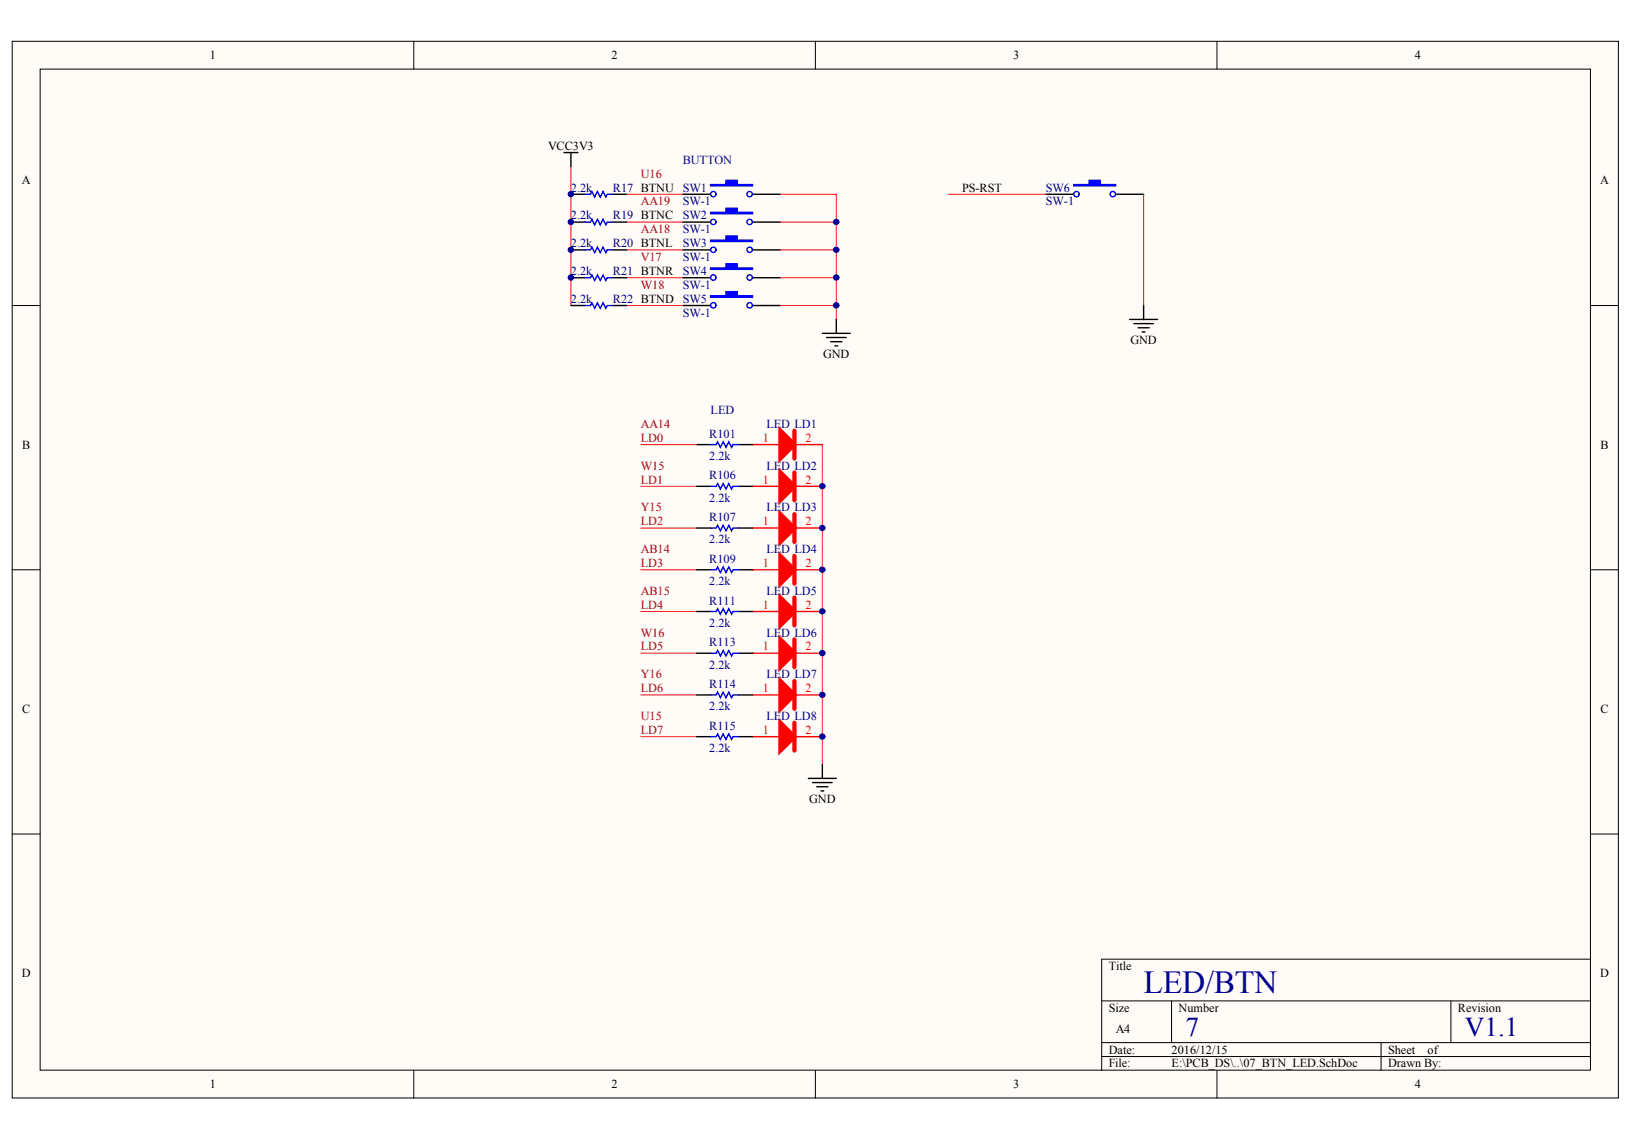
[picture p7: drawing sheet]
<svg xmlns="http://www.w3.org/2000/svg" width="288mm" height="202mm" viewBox="0 0 288 202" stroke-linecap="round" stroke-linejoin="round" font-family="sans-serif">
<defs><g id="words">
<text font-size="5.7" fill="#000080" x="201.6" y="175.1">LED/BTN</text>
<g font-size="4.8" fill="#000080">
<text x="209" y="182.6">7</text>
<text x="258.2" y="182.6">V1.1</text>
</g>
<g font-size="2.2">
<text x="37" y="10.4">1</text>
<text x="107.8" y="10.4">2</text>
<text x="178.6" y="10.4">3</text>
<text x="249.4" y="10.4">4</text>
<text x="96.6" y="26.4">VCC3V3</text>
<text x="3.9" y="32.5">A</text>
<text x="169.6" y="33.8">PS-RST</text>
<text x="282.1" y="32.5">A</text>
<text x="145.1" y="63.1">GND</text>
<text x="199.3" y="60.7">GND</text>
<text x="3.9" y="79.1">B</text>
<text x="282.1" y="79.1">B</text>
<text x="3.9" y="125.6">C</text>
<text x="282.1" y="125.6">C</text>
<text x="142.6" y="141.6">GND</text>
<text x="3.9" y="172.2">D</text>
<text x="195.4" y="171">Title</text>
<text x="282.1" y="172.2">D</text>
<text x="195.4" y="178.3">Size</text>
<text x="207.8" y="178.3">Number</text>
<text x="257" y="178.3">Revision</text>
<text x="195.4" y="185.7">Date:</text>
<text x="196.7" y="182">A4</text>
<text x="206.5" y="185.7">2016/12/15</text>
<text x="244.7" y="185.7">Sheet</text>
<text x="251.7" y="185.7">of</text>
<text x="37" y="191.8">1</text>
<text x="107.8" y="191.8">2</text>
<text x="178.6" y="191.8">3</text>
<text x="195.4" y="188.1">File:</text>
<text x="206.5" y="188.1">E:\PCB_DS\..\07_BTN_LED.SchDoc</text>
<text x="244.7" y="188.1">Drawn By:</text>
<text x="249.4" y="191.8">4</text>
</g>
<g font-size="2.2" fill="#000080">
<text x="120.3" y="28.9">BUTTON</text>
<text x="100.6" y="33.8">2.2k</text>
<text x="108" y="33.8">R17 BTNU</text>
<text x="120.3" y="33.8">SW1</text>
<text x="184.4" y="33.8">SW6</text>
<text x="100.6" y="38.7">2.2k</text>
<text x="108" y="38.7">R19 BTNC</text>
<text x="120.3" y="36.2">SW-1</text>
<text x="120.3" y="38.7">SW2</text>
<text x="120.3" y="41.1">SW-1</text>
<text x="184.4" y="36.2">SW-1</text>
<text x="100.6" y="43.6">2.2k</text>
<text x="108" y="43.6">R20 BTNL</text>
<text x="120.3" y="43.6">SW3</text>
<text x="120.3" y="46">SW-1</text>
<text x="100.6" y="48.5">2.2k</text>
<text x="100.6" y="53.4">2.2k</text>
<text x="108" y="48.5">R21 BTNR</text>
<text x="108" y="53.4">R22 BTND</text>
<text x="120.3" y="48.5">SW4</text>
<text x="120.3" y="50.9">SW-1</text>
<text x="120.3" y="53.4">SW5</text>
<text x="120.3" y="55.8">SW-1</text>
<text x="125" y="77.1">R101</text>
<text x="125.3" y="73">LED</text>
<text x="135.1" y="75.4">LED LD1</text>
<text x="125" y="81.1">2.2k</text>
<text x="135.1" y="82.8">LED LD2</text>
<text x="125" y="84.5">R106</text>
<text x="125" y="88.4">2.2k</text>
<text x="125" y="91.8">R107</text>
<text x="125" y="95.8">2.2k</text>
<text x="135.1" y="90.1">LED LD3</text>
<text x="125" y="99.2">R109</text>
<text x="135.1" y="97.5">LED LD4</text>
<text x="125" y="103.1">2.2k</text>
<text x="125" y="106.6">R111</text>
<text x="135.1" y="104.8">LED LD5</text>
<text x="125" y="110.5">2.2k</text>
<text x="125" y="113.9">R113</text>
<text x="135.1" y="112.2">LED LD6</text>
<text x="125" y="117.8">2.2k</text>
<text x="135.1" y="119.5">LED LD7</text>
<text x="125" y="121.3">R114</text>
<text x="125" y="125.2">2.2k</text>
<text x="125" y="128.6">R115</text>
<text x="135.1" y="126.9">LED LD8</text>
<text x="125" y="132.5">2.2k</text>
</g>
<g font-size="2.2" fill="#800000">
<text x="113" y="31.3">U16</text>
<text x="113" y="36.2">AA19</text>
<text x="113" y="41.1">AA18</text>
<text x="113" y="46">V17</text>
<text x="113" y="50.9">W18</text>
<text x="113" y="77.9">LD0</text>
<text x="113" y="75.4">AA14</text>
<text x="113" y="82.8">W15</text>
<text x="113" y="85.2">LD1</text>
<text x="113" y="92.6">LD2</text>
<text x="113" y="90.1">Y15</text>
<text x="113" y="99.9">LD3</text>
<text x="113" y="97.5">AB14</text>
<text x="113" y="107.3">LD4</text>
<text x="113" y="104.8">AB15</text>
<text x="113" y="112.2">W16</text>
<text x="113" y="114.6">LD5</text>
<text x="113" y="119.5">Y16</text>
<text x="113" y="122">LD6</text>
<text x="113" y="129.3">LD7</text>
<text x="113" y="126.9">U15</text>
</g>
<g font-size="2.2" fill="#f00">
<text x="134.5" y="77.9">1</text>
<text x="142" y="77.9">2</text>
<text x="134.5" y="85.2">1</text>
<text x="142" y="85.2">2</text>
<text x="134.5" y="92.6">1</text>
<text x="142" y="92.6">2</text>
<text x="134.5" y="99.9">1</text>
<text x="142" y="99.9">2</text>
<text x="134.5" y="107.3">1</text>
<text x="142" y="107.3">2</text>
<text x="134.5" y="114.6">1</text>
<text x="142" y="114.6">2</text>
<text x="134.5" y="122">1</text>
<text x="142" y="122">2</text>
<text x="134.5" y="129.3">1</text>
<text x="142" y="129.3">2</text>
</g>
</g></defs>
<g fill="#fffcf8" stroke="#000" stroke-width=".18">
<path d="M2.2 7.3h283.1v186.2h-283.1z"/>
<path d="M7.1 12.2h273.3v176.4h-273.3z"/>
</g>
<g fill="none" stroke="#000" stroke-width=".18">
<path d="M72.9 7.3v4.9M143.7 7.3v4.9M214.5 7.3v4.9M2.2 53.8h4.9M280.4 53.8h4.9M2.2 100.4h4.9M280.4 100.4h4.9M2.2 147h4.9M280.4 147h4.9M194.2 176.4h86.2M206.5 176.4v7.3M255.8 176.4v7.3"/>
<path d="M280.4 169h-86.2v19.6M72.9 188.6v5M143.7 188.6v5M194.2 183.7h86.2M194.2 186.2h86.2M214.5 188.6v5M243.5 183.7v4.9"/>
</g>
<g fill="#f00" stroke="#f00" stroke-width=".74">
<path d="M137.6 75.9l2.4 2.5-2.4 2.4z"/>
<path d="M140 75.9v4.9z"/>
<path d="M137.6 83.3l2.4 2.4-2.4 2.5z"/>
<path d="M140 83.3v4.9z"/>
<path d="M137.6 90.6l2.4 2.5-2.4 2.4z"/>
<path d="M140 90.6v4.9z"/>
<path d="M137.6 98l2.4 2.4-2.4 2.5z"/>
<path d="M140 98v4.9z"/>
<path d="M137.6 105.3l2.4 2.5-2.4 2.4z"/>
<path d="M140 105.3v4.9z"/>
<path d="M137.6 112.7l2.4 2.4-2.4 2.5z"/>
<path d="M140 112.7v4.9z"/>
<path d="M137.6 120l2.4 2.5-2.4 2.4z"/>
<path d="M140 120v4.9z"/>
<path d="M137.6 127.4l2.4 2.4-2.4 2.5z"/>
<path d="M140 127.4v4.9z"/>
</g>
<g fill="none" stroke="#f00" stroke-width=".25">
<path d="M132.7 78.4h4.9M140 78.4h5M132.7 85.7h4.9M132.7 93.1h4.9M140 85.7h5M140 93.1h5M132.7 100.4h4.9M132.7 107.8h4.9M132.7 115.1h4.9M140 100.4h5M140 107.8h5M140 115.1h5"/>
<path d="M132.7 122.5h4.9M132.7 129.8h4.9M140 122.5h5M140 129.8h5"/>
</g>
<g fill="none" stroke="#000" stroke-width=".25">
<path d="M99.4 26.9h2.5M100.6 34.2h2.5M100.6 39.1h2.5M100.6 26.9v2.4M108 34.2h2.5M108 39.1h2.5M120.3 34.2h5M120.3 39.1h5M132.7 34.2h4.9M132.7 39.1h4.9M184.4 34.2h4.9M196.7 34.2h4.9"/>
<path d="M100.6 44h2.5M100.6 48.9h2.5M100.6 53.8h2.5M108 44h2.5M108 48.9h2.5M108 53.8h2.5M120.3 44h5M120.3 48.9h5M120.3 53.8h5M132.7 44h4.9M132.7 48.9h4.9M132.7 53.8h4.9"/>
<path d="M145 58.7h4.9M145.7 59.5h3.5M147.4 56.3v2.4M199.1 56.3h5M199.9 57h3.4M200.6 57.8h2M201.4 58.5h.4M201.6 53.8v2.5M122.8 78.4h2.5M130.2 78.4h2.5M146.4 60.2h2M147.2 61h.5"/>
<path d="M122.8 85.7h2.5M122.8 93.1h2.5M130.2 85.7h2.5M130.2 93.1h2.5M122.8 100.4h2.5M122.8 107.8h2.5M122.8 115.1h2.5M130.2 100.4h2.5M130.2 107.8h2.5M130.2 115.1h2.5M122.8 122.5h2.5M122.8 129.8h2.5"/>
<path d="M130.2 122.5h2.5M130.2 129.8h2.5M142.5 137.2h4.9M143.2 137.9h3.5M144 138.6h1.9M144.7 139.4h.5M145 134.7v2.5"/>
</g>
<g fill="none" stroke="#00f" stroke-width=".25">
<path d="M103.1 34.2h1l.2-.5 .5 1 .5-1 .5 1 .5-1 .5 1 .2-.5h1M103.1 39.1h1l.2-.4 .5 .9 .5-.9 .5 .9 .5-.9 .5 .9 .2-.5h1M103.1 44h1l.2-.4 .5 .9 .5-.9 .5 .9 .5-.9 .5 .9 .2-.5h1M103.1 48.9h1l.2-.4 .5 .9 .5-.9 .5 .9 .5-.9 .5 .9 .2-.5h1M103.1 53.8h1l.2-.4 .5 .9 .5-.9 .5 .9 .5-.9 .5 .9 .2-.5h1M125.3 78.4h1l.2-.5 .5 .9 .5-.9 .5 .9 .5-.9 .5 .9 .2-.4h1M125.3 85.7h1l.2-.5 .5 1 .5-1 .5 1 .5-1 .5 1 .2-.5h1M125.3 93.1h1l.2-.5 .5 1 .5-1 .5 1 .5-1 .5 1 .2-.5h1M125.3 100.4h1l.2-.5 .5 1 .5-1 .5 1 .5-1 .5 1 .2-.5h1M125.3 107.8h1l.2-.5 .5 1 .5-1 .5 1 .5-1 .5 1 .2-.5h1M125.3 115.1h1l.2-.5 .5 1 .5-1 .5 1 .5-1 .5 1 .2-.5h1M125.3 122.5h1l.2-.5 .5 1 .5-1 .5 1 .5-1 .5 1 .2-.5h1"/>
<path d="M125.3 129.8h1l.2-.5 .5 1 .5-1 .5 1 .5-1 .5 1 .2-.5h1"/>
<circle cx="125.8" cy="34.2" r=".47"/>
<circle cx="125.8" cy="39.1" r=".47"/>
<circle cx="132.2" cy="34.2" r=".47"/>
<circle cx="132.2" cy="39.1" r=".47"/>
<circle cx="189.8" cy="34.2" r=".47"/>
<circle cx="196.2" cy="34.2" r=".47"/>
<circle cx="125.7" cy="53.8" r=".48"/>
<circle cx="125.7" cy="48.9" r=".48"/>
<circle cx="125.8" cy="44" r=".47"/>
<circle cx="132.1" cy="53.8" r=".48"/>
<circle cx="132.1" cy="48.9" r=".48"/>
<circle cx="132.2" cy="44" r=".47"/>
</g>
<g fill="#00f" stroke="#00f" stroke-width=".25">
<path d="M125.3 42.3h2.7v-.7h1.9v.7h2.8v.3h-7.4z" fill-rule="evenodd"/>
<path d="M125.3 47.2h2.7v-.7h1.9v.7h2.8v.3h-7.4z" fill-rule="evenodd"/>
<path d="M125.3 52.1h2.7v-.7h1.9v.7h2.8v.3h-7.4z" fill-rule="evenodd"/>
<path d="M125.3 32.5h2.7v-.7h1.9v.7h2.8v.3h-7.4z" fill-rule="evenodd"/>
<path d="M125.3 37.4h2.7v-.7h1.9v.7h2.8v.3h-7.4z" fill-rule="evenodd"/>
<path d="M189.3 32.5h2.7v-.7h2v.7h2.7v.3h-7.4z" fill-rule="evenodd"/>
</g>
<g fill="none" stroke="#ee0e22" stroke-width=".18">
<path d="M100.6 29.3v24.5M110.5 34.2h9.8M110.5 39.1h9.8M137.6 34.2h9.8v9.8h-9.8M137.6 39.1h9.8M110.5 44h9.8M110.5 48.9h9.8M110.5 53.8h9.8M137.6 48.9h9.8M137.6 53.8h9.8M147.4 44v12.3M113 78.4h9.8"/>
<path d="M145 78.4v56.3M113 85.7h9.8M113 93.1h9.8M113 100.4h9.8M113 107.8h9.8M113 115.1h9.8M113 122.5h9.8M113 129.8h9.8"/>
</g>
<path d="M167.1 34.2h17.3M201.6 34.2v19.6" fill="none" stroke="#f00" stroke-width=".18"/>
<g fill="#000080" stroke="#000080" stroke-width=".18">
<circle cx="100.6" cy="48.9" r=".48"/>
<circle cx="100.6" cy="44" r=".47"/>
<circle cx="100.6" cy="39.1" r=".47"/>
<circle cx="100.6" cy="34.2" r=".47"/>
<circle cx="145" cy="129.8" r=".47"/>
<circle cx="145" cy="122.4" r=".47"/>
<circle cx="145" cy="115.1" r=".47"/>
<circle cx="145" cy="107.7" r=".47"/>
<circle cx="145" cy="100.4" r=".47"/>
<circle cx="145" cy="93" r=".47"/>
<circle cx="145" cy="85.7" r=".47"/>
<circle cx="147.4" cy="53.8" r=".48"/>
<circle cx="147.4" cy="48.9" r=".48"/>
<circle cx="147.4" cy="44" r=".47"/>
<circle cx="147.4" cy="39.1" r=".47"/>
</g>
<use href="#words"/>
</svg>
